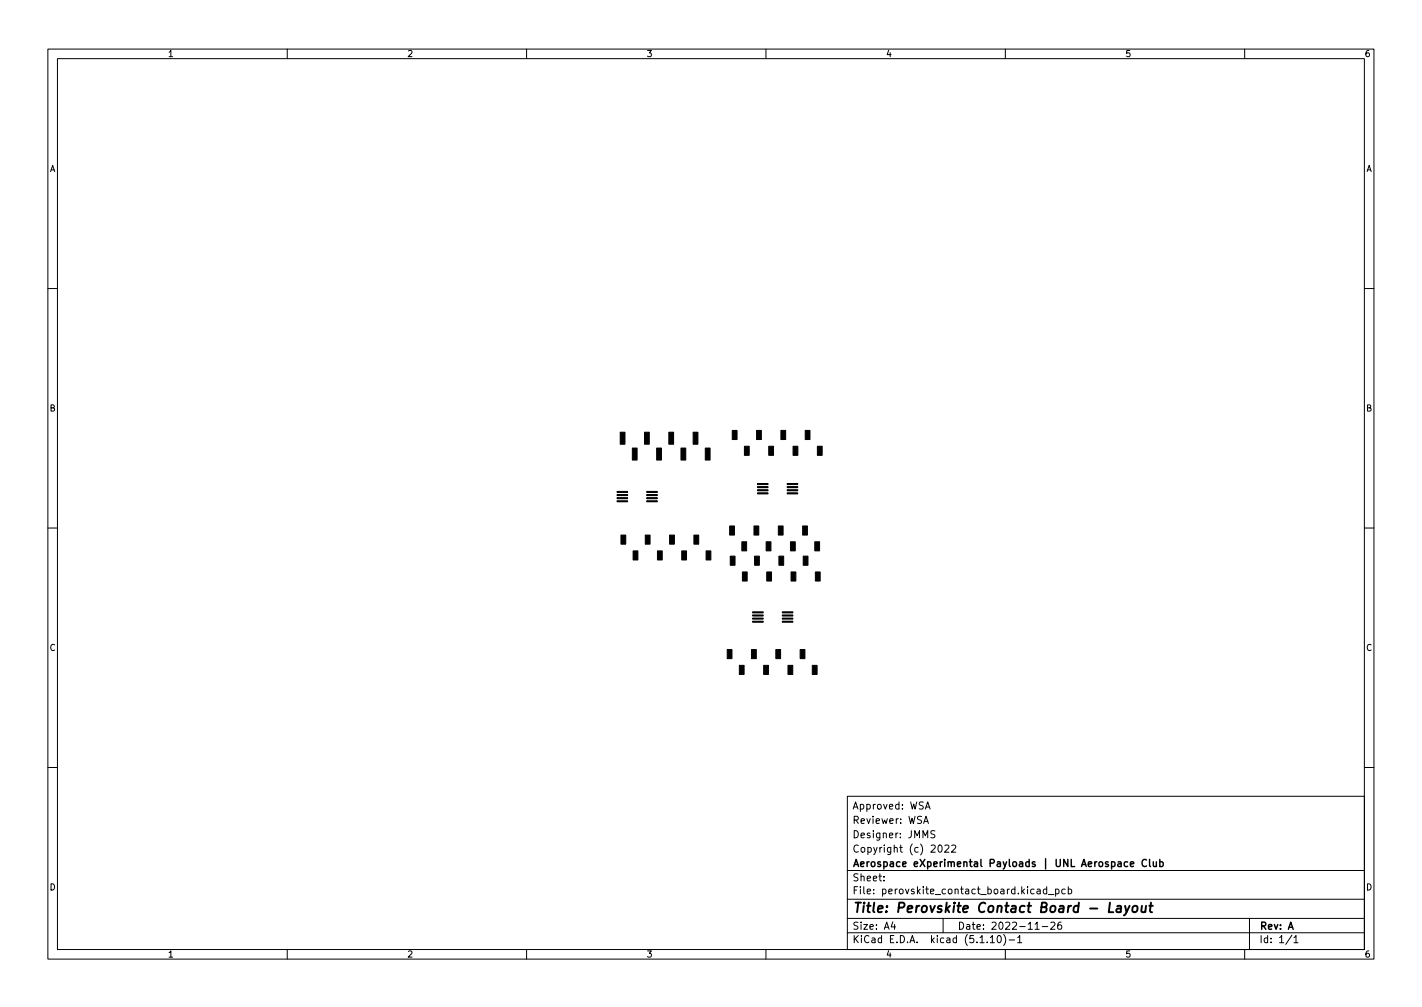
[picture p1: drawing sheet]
<svg xmlns="http://www.w3.org/2000/svg" width="297mm" height="210mm" viewBox="0 0 297 210" stroke-linecap="round" stroke-linejoin="round" font-family="sans-serif">
<defs><g id="words">
<text font-size="2.8" x="178" y="190.6">Title: Perovskite Contact Board - Layout</text>
<g font-size="2.1">
<text x="178" y="172">Reviewer: WSA</text>
<text x="178" y="169">Approved: WSA</text>
<text x="178" y="178">Copyright (c) 2022</text>
<text x="178" y="175">Designer: JMMS</text>
<text x="178" y="184">Sheet:</text>
<text x="178" y="181">Aerospace eXperimental Payloads | UNL Aerospace Club</text>
<text x="178" y="186.7">File: perovskite_contact_board.kicad_pcb</text>
<text x="178" y="196.9">KiCad E.D.A. kicad (5.1.10)-1</text>
<text x="178" y="194.1">Size: A4</text>
<text x="200" y="194.1">Date: 2022-11-26</text>
<text x="263" y="194.1">Rev: A</text>
<text x="263" y="196.9">Id: 1/1</text>
</g>
<g font-size="1.8">
<text x="35" y="11.9">1</text>
<text x="85" y="11.9">2</text>
<text x="135" y="11.9">3</text>
<text x="185" y="11.9">4</text>
<text x="235" y="11.9">5</text>
<text x="285" y="11.9">6</text>
<text x="10.3" y="35.9">A</text>
<text x="285.3" y="35.9">A</text>
<text x="10.3" y="85.9">B</text>
<text x="285.3" y="85.9">B</text>
<text x="10.3" y="135.9">C</text>
<text x="285.3" y="135.9">C</text>
<text x="10.3" y="185.9">D</text>
<text x="285.3" y="185.9">D</text>
<text x="35" y="199.9">1</text>
<text x="85" y="199.9">2</text>
<text x="135" y="199.9">3</text>
<text x="185" y="199.9">4</text>
<text x="235" y="199.9">5</text>
<text x="285" y="199.9">6</text>
</g>
</g></defs>
<g fill="none" stroke="#000" stroke-width=".21">
<path d="M10 10.2h277v190.1h-277zM12 12.2h273v186.1h-273zM60 10.2v2M110 10.2v2M160 10.2v2M210 10.2v2M260 10.2v2M10 60.2h2M285 60.2h2M10 110.2h2M285 110.2h2M10 160.2h2"/>
<path d="M177 166.3h108v32h-108zM192.9 171.9l.5-1.5 .5 1.5M193.1 171.5h.7M193.3 168.9l.5-1.5 .5 1.5M193.4 168.5h.7M195.3 173.5l-.6-.1-.2 .2v.4l.6 .3 .2 .3-.3 .3h-.6M196.1 176.6l.2-.2a.8 .8 0 0 1 .5 .8 .8 .8 0 0 1-.5 .7l-.2-.1-.2-.4zM197.4 176.6l.5-.2 .3 .5-.9 1h.9M198.8 176.6l.6-.2 .2 .5-.9 1h.9M285 160.2h2M60 198.3v2M110 198.3v2"/>
<path d="M160 198.3v2M177 194.8h108M177 191.8h108M177 187.8h108M177 181.8h108M184.6 183.8v.1M184.6 183v.1M186.5 192.5l-.4 1h1M186.9 193v1M197 191.8v3M206.9 195.8l.4-.5v1.5M206.9 196.8h.8"/>
<path d="M208.5 195.4l.1-.1a.8 .8 0 0 1 .6 .8 .8 .8 0 0 1-.6 .7 1 1 0 0 1-.1-1.4zM209.6 195.1a1.72 1.72 0 0 1 0 2.3M210 198.3v2M210.8 196.3h1.1M212.6 195.8l.4-.5v1.5M212.6 196.8h.8M216.2 194h.9M216.6 185.7h.6l.1 .9M217.3 186l-.5 .1-.2 .2 .2 .3h.5M217.7 193.5h1.2M218.6 185.7l-.4-.1-.3 .3 .2 .7h.5M218.6 185.1v1.5"/>
<path d="M219 186.8h1.1M219.5 192.7l.6-.2 .3 .5-1 1h1M220.5 185.7l.4-.1 .3 .3-.1 .7h-.6M220.5 185.6v1.5M221.6 192.5l-.4 .1a1.01 1.01 0 0 0 0 1.4l.5-.1 .1-.5-.3-.3h-.3l-.3 .3M222.5 185.7l-.4-.1-.3 .3 .1 .7h.6M223.1 185.7l.5-.1 .3 .3-.2 .7h-.6M223.1 185.1v1.5M260 198.3v2M261 191.8v6.5M269.9 195.3l-1.3 1.9M270.3 195.8l.4-.5v1.5"/>
<path d="M270.3 196.8h.8"/>
</g>
<path d="M231.9 188.5l-.3 2h1M233.4 189.2h.7v1.3M234.2 189.6l-.7 .1a.4 .4 0 0 0-.3 .3 .4 .4 0 0 0 .2 .5l.7-.1M235 189.1l.3 1.4M236 189.1l-.9 1.8-.3 .2M236.7 189.3l.1-.1a.5 .5 0 0 1 .8 .3v.6l-.3 .3a.5 .5 0 0 1-.8-.3zM238.5 189.1v1.3l.4 .1 .4-.2M239.4 189.1l-.2 1.4M240.1 189.1h.7M240.4 188.5l-.2 1.7 .1 .2 .4 .1" fill="none" stroke="#000" stroke-width=".4"/>
<path d="M239.5 179.6a.71 .71 0 0 0-1 .5 .71 .71 0 0 0 .7 .8l.3-.1M240.1 179.4v1.3l.2 .2M240.9 179.9l.1 1h.3l.3-.1M241.6 179.9v1M242.3 179.4v1.5M235.6 180l-.5-.1-.3 .3 .2 .7h.6M236.1 180.4l.7-.1v-.3l-.5-.1-.2 .2 .1 .8h.6M242.3 180l.4-.1 .3 .3-.2 .7h-.5" fill="none" stroke="#000" stroke-width=".3"/>
<g fill="#000" stroke="#000" stroke-width=".21">
<path d="M129.5 90.2h1v2.5h-1zM132.1 93.5h1v2.6h-1zM134.6 90.2h1v2.5h-1zM137.2 93.5h1v2.6h-1zM139.7 90.2h1v2.5h-1zM142.2 93.5h1v2.6h-1zM144.8 90.2h1v2.5h-1zM147.3 93.5h1v2.6h-1zM153 89.9h1v1.9h-1zM155.5 93.2h1v1.9h-1zM158 89.9h1v1.9h-1zM160.6 93.2h1v1.9h-1z"/>
<path d="M163.1 89.9h1v1.9h-1zM165.7 93.2h1v1.9h-1zM168.2 89.9h1v1.9h-1zM170.7 93.2h1v1.9h-1zM129.7 111.7h1v1.9h-1zM128.9 104.6h2.2v.2h-2.2zM128.9 103.9h2.2v.2h-2.2zM128.9 103.3h2.2v.2h-2.2zM128.9 102.6h2.2v.2h-2.2zM132.2 115h1v1.9h-1zM134.8 111.7h1v1.9h-1zM135.1 104.6h2.2v.2h-2.2z"/>
<path d="M135.1 103.9h2.2v.2h-2.2zM135.1 103.3h2.2v.2h-2.2zM135.1 102.6h2.2v.2h-2.2zM137.3 115h1v1.9h-1zM139.9 111.7h1v1.9h-1zM142.4 115h1v1.9h-1zM144.9 111.7h1v1.9h-1zM147.5 115h1v1.9h-1zM152.4 109.8h1v1.9h-1zM152.5 116.1h1v1.9h-1zM155 113.1h1v1.9h-1zM157.5 109.8h1v1.9h-1z"/>
<path d="M157.6 116.1h1v1.9h-1zM158.2 102.9h2.2v.2h-2.2zM158.2 102.3h2.2v.2h-2.2zM158.2 101.6h2.2v.2h-2.2zM158.2 101h2.2v.2h-2.2zM160 113.1h1v1.9h-1zM162.6 109.8h1v1.9h-1zM162.7 116.1h1v1.9h-1zM165.1 113.1h1v1.9h-1zM164.4 102.9h2.2v.2h-2.2zM164.4 102.3h2.2v.2h-2.2zM164.4 101.6h2.2v.2h-2.2z"/>
<path d="M164.4 101h2.2v.2h-2.2zM167.7 109.8h1v1.9h-1zM167.8 116.1h1v1.9h-1zM170.2 113.1h1v1.9h-1zM151.9 135.6h1v1.9h-1zM155.1 119.4h1v1.9h-1zM157 135.6h1v1.9h-1zM157.2 127.8h2.2v.2h-2.2zM157.2 128.4h2.2v.2h-2.2zM157.2 129.1h2.2v.2h-2.2zM157.2 129.7h2.2v.2h-2.2zM160.2 119.4h1v1.9h-1z"/>
<path d="M162.1 135.6h1v1.9h-1zM163.4 127.8h2.2v.2h-2.2zM163.4 128.4h2.2v.2h-2.2zM163.4 129.1h2.2v.2h-2.2zM163.4 129.7h2.2v.2h-2.2zM165.2 119.4h1v1.9h-1zM167.1 135.6h1v1.9h-1zM170.3 119.4h1v1.9h-1zM154.4 138.9h1v1.9h-1zM159.5 138.9h1v1.9h-1zM164.6 138.9h1v1.9h-1zM169.7 138.9h1v1.9h-1z"/>
</g>
<use href="#words"/>
</svg>
